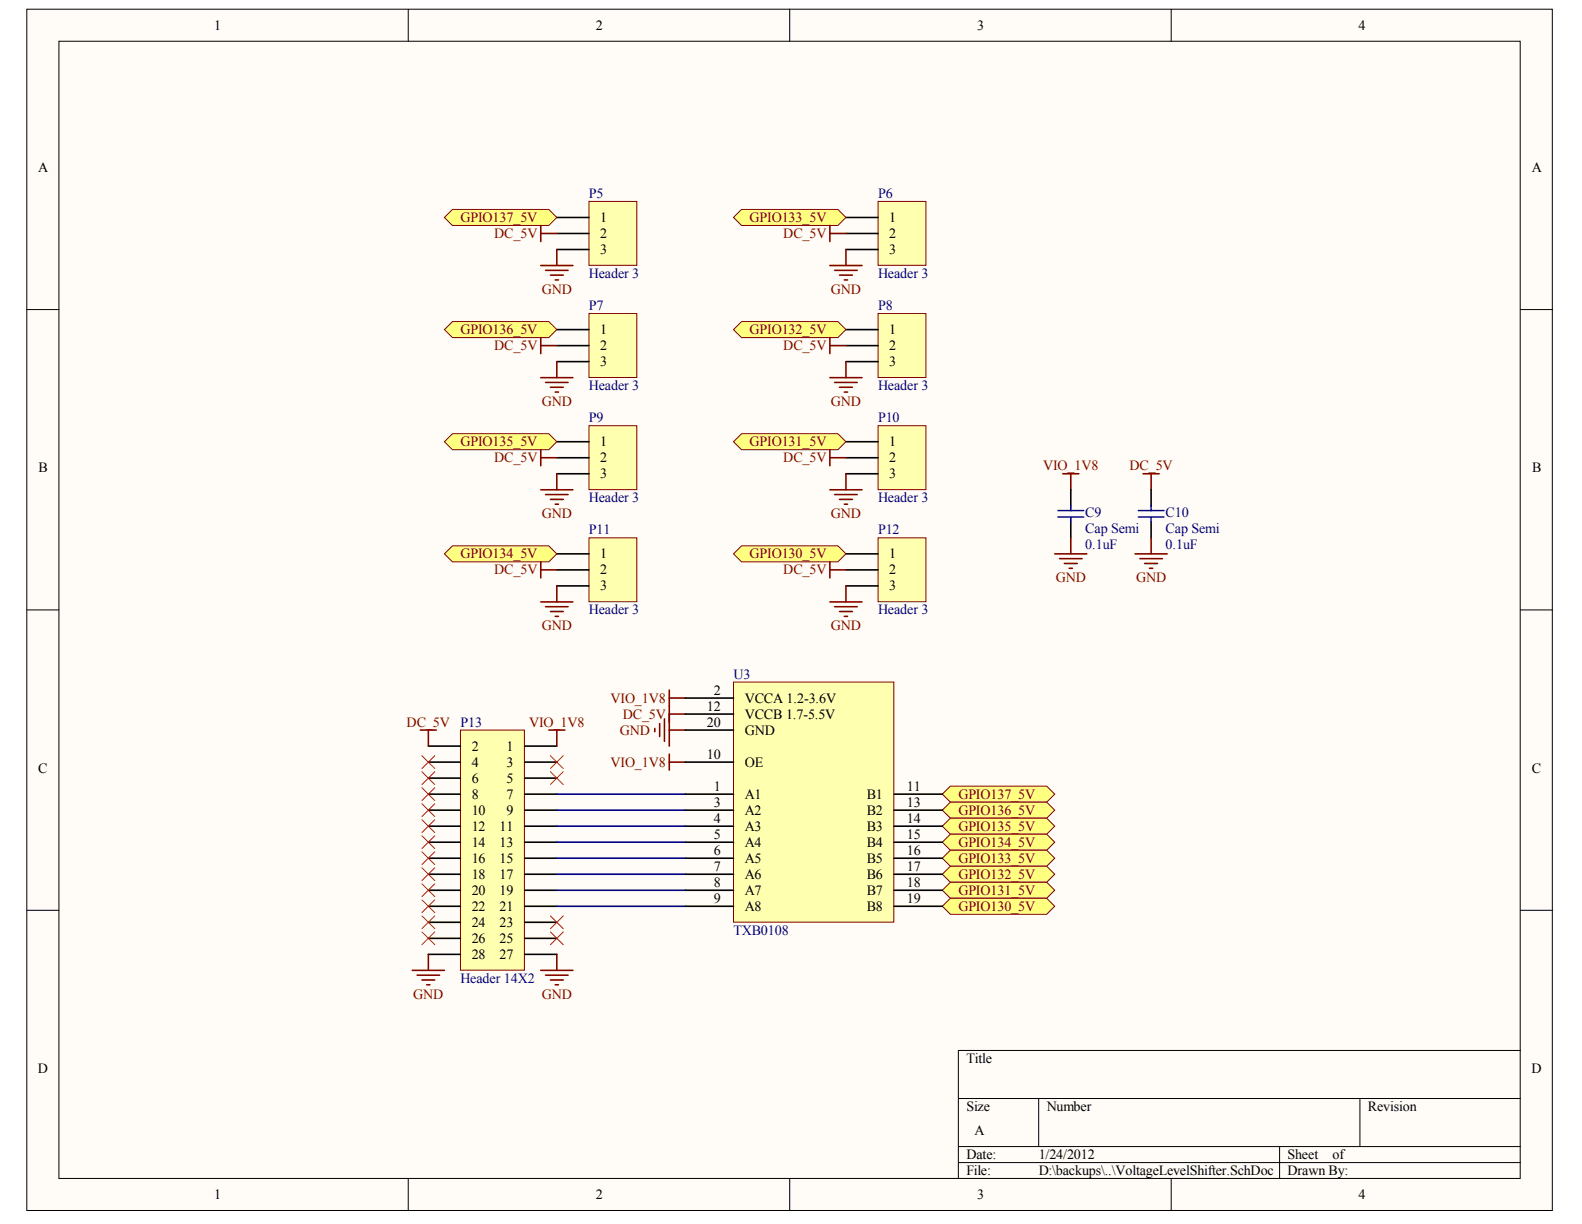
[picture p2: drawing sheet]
<svg xmlns="http://www.w3.org/2000/svg" width="279mm" height="216mm" viewBox="0 0 279 216" stroke-linecap="round" stroke-linejoin="round" font-family="sans-serif">
<defs><g id="words">
<g font-size="2.5">
<text x="37.8" y="5.3">1</text>
<text x="105.1" y="5.3">2</text>
<text x="172.4" y="5.3">3</text>
<text x="239.6" y="5.3">4</text>
<text x="6.7" y="30.3">A</text>
<text x="270.2" y="30.3">A</text>
<text x="105.9" y="39.2">1</text>
<text x="105.9" y="42">2</text>
<text x="156.9" y="39.2">1</text>
<text x="156.9" y="42">2</text>
<text x="105.9" y="44.8">3</text>
<text x="156.9" y="44.8">3</text>
<text x="105.9" y="58.9">1</text>
<text x="156.9" y="58.9">1</text>
<text x="105.9" y="61.8">2</text>
<text x="105.9" y="64.6">3</text>
<text x="156.9" y="61.8">2</text>
<text x="156.9" y="64.6">3</text>
<text x="6.8" y="83.3">B</text>
<text x="105.9" y="78.7">1</text>
<text x="105.9" y="81.5">2</text>
<text x="156.9" y="78.7">1</text>
<text x="156.9" y="81.5">2</text>
<text x="270.2" y="83.3">B</text>
<text x="105.9" y="84.4">3</text>
<text x="156.9" y="84.4">3</text>
<text x="105.9" y="98.5">1</text>
<text x="105.9" y="101.3">2</text>
<text x="156.9" y="98.5">1</text>
<text x="156.9" y="101.3">2</text>
<text x="105.9" y="104.1">3</text>
<text x="156.9" y="104.1">3</text>
<text x="124.7" y="125.3">12</text>
<text x="125.9" y="122.5">2</text>
<text x="131.4" y="123.9">VCCA 1.2-3.6V</text>
<text x="124.7" y="128.2">20</text>
<text x="131.4" y="126.8">VCCB 1.7-5.5V</text>
<text x="131.4" y="129.6">GND</text>
<text x="6.7" y="136.3">C</text>
<text x="83.2" y="132.4">2</text>
<text x="83.2" y="135.2">4</text>
<text x="89.4" y="132.4">1</text>
<text x="89.4" y="135.2">3</text>
<text x="124.7" y="133.8">10</text>
<text x="131.4" y="135.2">OE</text>
<text x="270.2" y="136.3">C</text>
<text x="83.2" y="138.1">6</text>
<text x="83.2" y="140.9">8</text>
<text x="83.2" y="143.7">10</text>
<text x="89.4" y="138.1">5</text>
<text x="89.4" y="140.9">7</text>
<text x="89.4" y="143.7">9</text>
<text x="125.9" y="139.5">1</text>
<text x="125.9" y="142.3">3</text>
<text x="131.4" y="140.9">A1</text>
<text x="131.4" y="143.7">A2</text>
<text x="152.9" y="140.9">B1</text>
<text x="152.9" y="143.7">B2</text>
<text x="160" y="139.5">11</text>
<text x="160" y="142.3">13</text>
<text x="83.2" y="146.5">12</text>
<text x="83.2" y="149.4">14</text>
<text x="88.1" y="146.5">11</text>
<text x="88.1" y="149.4">13</text>
<text x="125.9" y="145.1">4</text>
<text x="125.9" y="147.9">5</text>
<text x="131.4" y="146.5">A3</text>
<text x="131.4" y="149.4">A4</text>
<text x="152.9" y="146.5">B3</text>
<text x="152.9" y="149.4">B4</text>
<text x="160" y="145.1">14</text>
<text x="160" y="147.9">15</text>
<text x="83.2" y="152.2">16</text>
<text x="83.2" y="155">18</text>
<text x="88.1" y="152.2">15</text>
<text x="88.1" y="155">17</text>
<text x="125.9" y="150.8">6</text>
<text x="125.9" y="153.6">7</text>
<text x="131.4" y="152.2">A5</text>
<text x="131.4" y="155">A6</text>
<text x="152.9" y="152.2">B5</text>
<text x="152.9" y="155">B6</text>
<text x="160" y="150.8">16</text>
<text x="160" y="153.6">17</text>
<text x="83.2" y="157.8">20</text>
<text x="83.2" y="160.7">22</text>
<text x="88.1" y="157.8">19</text>
<text x="88.1" y="160.7">21</text>
<text x="125.9" y="156.4">8</text>
<text x="125.9" y="159.2">9</text>
<text x="131.4" y="157.8">A7</text>
<text x="131.4" y="160.7">A8</text>
<text x="152.9" y="157.8">B7</text>
<text x="152.9" y="160.7">B8</text>
<text x="160" y="156.4">18</text>
<text x="160" y="159.2">19</text>
<text x="83.2" y="163.5">24</text>
<text x="83.2" y="166.3">26</text>
<text x="88.1" y="163.5">23</text>
<text x="88.1" y="166.3">25</text>
<text x="83.2" y="169.1">28</text>
<text x="88.1" y="169.1">27</text>
<text x="6.7" y="189.3">D</text>
<text x="170.5" y="187.5">Title</text>
<text x="270.2" y="189.3">D</text>
<text x="170.5" y="196">Size</text>
<text x="184.6" y="196">Number</text>
<text x="241.3" y="196">Revision</text>
<text x="171.9" y="200.2">A</text>
<text x="170.5" y="204.5">Date:</text>
<text x="170.5" y="207.3">File:</text>
<text x="183.2" y="204.5">1/24/2012</text>
<text x="183.2" y="207.3">D:\backups\..\VoltageLevelShifter.SchDoc</text>
<text x="227.1" y="204.5">Sheet</text>
<text x="227.1" y="207.3">Drawn By:</text>
<text x="235" y="204.5">of</text>
<text x="37.8" y="211.5">1</text>
<text x="105.1" y="211.5">2</text>
<text x="172.4" y="211.5">3</text>
<text x="239.6" y="211.5">4</text>
</g>
<g font-size="2.5" fill="#000080">
<text x="103.9" y="34.9">P5</text>
<text x="154.9" y="34.9">P6</text>
<text x="103.9" y="49">Header 3</text>
<text x="154.9" y="49">Header 3</text>
<text x="103.9" y="54.7">P7</text>
<text x="154.9" y="54.7">P8</text>
<text x="103.9" y="68.8">Header 3</text>
<text x="154.9" y="68.8">Header 3</text>
<text x="103.9" y="74.5">P9</text>
<text x="154.9" y="74.5">P10</text>
<text x="103.9" y="88.6">Header 3</text>
<text x="154.9" y="88.6">Header 3</text>
<text x="103.9" y="94.3">P11</text>
<text x="154.9" y="94.3">P12</text>
<text x="191.4" y="91.2">C9</text>
<text x="191.4" y="94">Cap Semi</text>
<text x="205.6" y="91.2">C10</text>
<text x="205.6" y="94">Cap Semi</text>
<text x="191.4" y="96.8">0.1uF</text>
<text x="205.6" y="96.8">0.1uF</text>
<text x="103.9" y="108.4">Header 3</text>
<text x="154.9" y="108.4">Header 3</text>
<text x="129.4" y="119.7">U3</text>
<text x="81.2" y="128.2">P13</text>
<text x="129.4" y="164.9">TXB0108</text>
<text x="81.2" y="173.4">Header 14X2</text>
</g>
<g font-size="2.5" fill="#800000">
<text x="81.2" y="39.2">GPIO137_5V</text>
<text x="87.2" y="42">DC_5V</text>
<text x="132.2" y="39.2">GPIO133_5V</text>
<text x="138.2" y="42">DC_5V</text>
<text x="95.6" y="51.9">GND</text>
<text x="146.6" y="51.9">GND</text>
<text x="81.2" y="58.9">GPIO136_5V</text>
<text x="132.2" y="58.9">GPIO132_5V</text>
<text x="87.2" y="61.8">DC_5V</text>
<text x="138.2" y="61.8">DC_5V</text>
<text x="95.6" y="71.7">GND</text>
<text x="146.6" y="71.7">GND</text>
<text x="81.2" y="78.7">GPIO135_5V</text>
<text x="87.2" y="81.5">DC_5V</text>
<text x="132.2" y="78.7">GPIO131_5V</text>
<text x="138.2" y="81.5">DC_5V</text>
<text x="184" y="83">VIO_1V8</text>
<text x="199.2" y="83">DC_5V</text>
<text x="95.6" y="91.4">GND</text>
<text x="146.6" y="91.4">GND</text>
<text x="81.2" y="98.5">GPIO134_5V</text>
<text x="87.2" y="101.3">DC_5V</text>
<text x="132.2" y="98.5">GPIO130_5V</text>
<text x="138.2" y="101.3">DC_5V</text>
<text x="186.2" y="102.7">GND</text>
<text x="200.4" y="102.7">GND</text>
<text x="95.6" y="111.2">GND</text>
<text x="146.6" y="111.2">GND</text>
<text x="107.7" y="123.9">VIO_1V8</text>
<text x="71.7" y="128.2">DC_5V</text>
<text x="93.3" y="128.2">VIO_1V8</text>
<text x="109.3" y="129.6">GND</text>
<text x="109.8" y="126.8">DC_5V</text>
<text x="107.7" y="135.2">VIO_1V8</text>
<text x="169" y="140.9">GPIO137_5V</text>
<text x="169" y="143.7">GPIO136_5V</text>
<text x="169" y="146.5">GPIO135_5V</text>
<text x="169" y="149.4">GPIO134_5V</text>
<text x="169" y="152.2">GPIO133_5V</text>
<text x="169" y="155">GPIO132_5V</text>
<text x="169" y="157.8">GPIO131_5V</text>
<text x="169" y="160.7">GPIO130_5V</text>
<text x="72.9" y="176.2">GND</text>
<text x="95.6" y="176.2">GND</text>
</g>
</g></defs>
<g fill="#fffcf8" stroke="#000" stroke-width=".18">
<path d="M4.7 1.6h269.1v211.9h-269.1z"/>
<path d="M10.4 7.3h257.7v200.6h-257.7z"/>
</g>
<g fill="none" stroke="#000" stroke-width=".18">
<path d="M72 1.6v5.7M139.3 1.6v5.7M206.6 1.6v5.7M4.7 54.6h5.7M268.2 54.6h5.7M4.7 107.6h5.7M268.2 107.6h5.7M4.7 160.6h5.7M268.2 160.6h5.7M169 193.8h99.2M183.2 193.8v8.4M239.9 193.8v8.4"/>
<path d="M268.2 185.3h-99.2v22.6M72 207.9v5.6M139.3 207.9v5.6M169 202.2h99.2M169 205.1h99.2M206.6 207.9v5.6M225.7 202.2v5.7"/>
</g>
<g fill="none" stroke="#800000" stroke-width=".28">
<path d="M186 97.7h5.7M186.9 98.5h4M187.5 83.6h2.8M187.7 99.4h2.3M188.9 83.6v2.8M188.9 94.9v2.8M200.2 97.7h5.7M201.1 98.5h3.9M201.6 83.6h2.9M201.9 99.4h2.3M203 83.6v2.8M203 94.9v2.8"/>
<path d="M188.6 100.2h.6M202.8 100.2h.5M115.5 128.5v.6M116.4 127.6v2.3M117.2 126.8v4M118.1 121.7v9.9M118.1 133v2.8M118.1 126h2.8M118.1 123.1h2.8M118.1 128.8h2.8M118.1 134.4h2.8"/>
</g>
<path d="M188.9 86.4v2.8M188.9 92v2.9M203 86.4v2.8M203 92v2.9" fill="none" stroke="#000" stroke-width=".28"/>
<path d="M186.6 90.1h4.5M186.6 91.2h4.5M188.9 89.2v.9M188.9 91.2v.8M200.8 90.1h4.5M200.8 91.2h4.5M203 89.2v.9M203 91.2v.8" fill="none" stroke="#00f" stroke-width=".28"/>
<g fill="#ffff80" stroke="#800000" stroke-width=".18">
<path d="M166.2 140.1l1.4-1.4h17l1.4 1.4-1.4 1.4h-17z" fill-rule="evenodd"/>
<path d="M166.2 142.9l1.4-1.4h17l1.4 1.4-1.4 1.4h-17z" fill-rule="evenodd"/>
<path d="M166.2 145.7l1.4-1.4h17l1.4 1.4-1.4 1.4h-17z" fill-rule="evenodd"/>
<path d="M166.2 148.6l1.4-1.5h17l1.4 1.5-1.4 1.4h-17z" fill-rule="evenodd"/>
<path d="M166.2 151.4l1.4-1.4h17l1.4 1.4-1.4 1.4h-17z" fill-rule="evenodd"/>
<path d="M166.2 154.2l1.4-1.4h17l1.4 1.4-1.4 1.4h-17z" fill-rule="evenodd"/>
<path d="M166.2 157l1.4-1.4h17l1.4 1.4-1.4 1.4h-17z" fill-rule="evenodd"/>
<path d="M166.2 159.9l1.4-1.5h17l1.4 1.5-1.4 1.4h-17z" fill-rule="evenodd"/>
</g>
<path d="M103.9 35.5h8.4v11.3h-8.4z" fill="#ffffb0" stroke="#800000" stroke-width=".18"/>
<path d="M98.2 38.4h5.7M98.2 41.2h5.7M98.2 44h5.7" fill="none" stroke="#000" stroke-width=".28"/>
<path d="M103.9 55.3h8.4v11.3h-8.4z" fill="#ffffb0" stroke="#800000" stroke-width=".18"/>
<path d="M98.2 58.1h5.7M98.2 61h5.7M98.2 63.8h5.7" fill="none" stroke="#000" stroke-width=".28"/>
<path d="M103.9 75.1h8.4v11.3h-8.4z" fill="#ffffb0" stroke="#800000" stroke-width=".18"/>
<path d="M98.2 77.9h5.7M98.2 80.7h5.7M98.2 83.6h5.7" fill="none" stroke="#000" stroke-width=".28"/>
<path d="M103.9 94.9h8.4v11.2h-8.4z" fill="#ffffb0" stroke="#800000" stroke-width=".18"/>
<path d="M98.2 97.7h5.7M98.2 100.5h5.7M98.2 103.3h5.7" fill="none" stroke="#000" stroke-width=".28"/>
<path d="M154.9 35.5h8.4v11.3h-8.4z" fill="#ffffb0" stroke="#800000" stroke-width=".18"/>
<path d="M149.2 38.4h5.7M149.2 41.2h5.7M149.2 44h5.7" fill="none" stroke="#000" stroke-width=".28"/>
<path d="M154.9 55.3h8.4v11.3h-8.4z" fill="#ffffb0" stroke="#800000" stroke-width=".18"/>
<path d="M149.2 58.1h5.7M149.2 61h5.7M149.2 63.8h5.7" fill="none" stroke="#000" stroke-width=".28"/>
<path d="M154.9 75.1h8.4v11.3h-8.4z" fill="#ffffb0" stroke="#800000" stroke-width=".18"/>
<path d="M149.2 77.9h5.7M149.2 80.7h5.7M149.2 83.6h5.7" fill="none" stroke="#000" stroke-width=".28"/>
<path d="M154.9 94.9h8.4v11.2h-8.4z" fill="#ffffb0" stroke="#800000" stroke-width=".18"/>
<path d="M149.2 97.7h5.7M149.2 100.5h5.7M149.2 103.3h5.7" fill="none" stroke="#000" stroke-width=".28"/>
<path d="M81.2 128.8h11.3v42.3h-11.3z" fill="#ffffb0" stroke="#800000" stroke-width=".18"/>
<g fill="none" stroke="#000" stroke-width=".28">
<path d="M75.6 131.6h5.6M75.6 134.4h5.6M75.6 137.3h5.6M92.6 131.6h5.6M92.6 134.4h5.6M92.6 137.3h5.6M75.6 140.1h5.6M75.6 142.9h5.6M75.6 145.7h5.6M75.6 148.6h5.6M75.6 151.4h5.6M75.6 154.2h5.6"/>
<path d="M75.6 157h5.6M75.6 159.9h5.6M92.6 140.1h5.6M92.6 142.9h5.6M92.6 145.7h5.6M92.6 148.6h5.6M92.6 151.4h5.6M92.6 154.2h5.6M92.6 157h5.6M92.6 159.9h5.6M75.6 162.7h5.6M75.6 165.5h5.6"/>
<path d="M75.6 168.3h5.6M92.6 162.7h5.6M92.6 165.5h5.6M92.6 168.3h5.6"/>
</g>
<g fill="none" stroke="#f00" stroke-width=".18">
<path d="M74.4 138.9l2.3 2.3M74.4 136.1l2.3 2.3M74.4 133.3l2.3 2.3M76.7 138.9l-2.3 2.3M76.7 136.1l-2.3 2.3M76.7 133.3l-2.3 2.3M97.1 133.3l2.3 2.3M97.1 136.1l2.3 2.3M99.4 133.3l-2.3 2.3M99.4 136.1l-2.3 2.3M74.4 141.8l2.3 2.2M74.4 158.7l2.3 2.3"/>
<path d="M74.4 155.9l2.3 2.3M74.4 153.1l2.3 2.2M74.4 150.3l2.3 2.2M74.4 144.6l2.3 2.3M74.4 147.4l2.3 2.3M76.7 158.7l-2.3 2.3M76.7 155.9l-2.3 2.3M76.7 153.1l-2.3 2.2M76.7 150.3l-2.3 2.2M76.7 144.6l-2.3 2.3M76.7 147.4l-2.3 2.3M76.7 141.8l-2.3 2.2"/>
<path d="M74.4 164.4l2.3 2.2M74.4 161.6l2.3 2.2M76.7 164.4l-2.3 2.2M76.7 161.6l-2.3 2.2M97.1 161.6l2.3 2.2M97.1 164.4l2.3 2.2M99.4 161.6l-2.3 2.2M99.4 164.4l-2.3 2.2"/>
</g>
<path d="M96.8 128.8h2.8M98.2 128.8v2.8M72.7 171.2h5.7M73.6 172h3.9M74.4 172.9h2.3M75.3 173.7h.5M75.6 168.3v2.9M95.4 171.2h5.7M96.2 172h4M97.1 172.9h2.3M97.9 173.7h.6M98.2 168.3v2.9" fill="none" stroke="#800000" stroke-width=".28"/>
<g fill="#ffff80" stroke="#800000" stroke-width=".18">
<path d="M78.4 38.4l1.4-1.5h17l1.4 1.5-1.4 1.4h-17z" fill-rule="evenodd"/>
<path d="M78.4 58.1l1.4-1.4h17l1.4 1.4-1.4 1.4h-17z" fill-rule="evenodd"/>
<path d="M78.4 77.9l1.4-1.4h17l1.4 1.4-1.4 1.4h-17z" fill-rule="evenodd"/>
<path d="M78.4 97.7l1.4-1.4h17l1.4 1.4-1.4 1.4h-17z" fill-rule="evenodd"/>
<path d="M129.4 38.4l1.4-1.5h17l1.4 1.5-1.4 1.4h-17z" fill-rule="evenodd"/>
<path d="M129.4 58.1l1.4-1.4h17l1.4 1.4-1.4 1.4h-17z" fill-rule="evenodd"/>
<path d="M129.4 77.9l1.4-1.4h17l1.4 1.4-1.4 1.4h-17z" fill-rule="evenodd"/>
<path d="M129.4 97.7l1.4-1.4h17l1.4 1.4-1.4 1.4h-17z" fill-rule="evenodd"/>
</g>
<g fill="none" stroke="#800000" stroke-width=".28">
<path d="M95.4 39.8v2.8M146.4 39.8v2.8M95.4 59.5v2.9M95.4 41.2h2.8M95.4 46.8h5.7M96.2 47.7h4M97.1 48.5h2.3M97.9 49.4h.6M98.2 44v2.8M146.4 41.2h2.8M146.4 59.5v2.9M146.4 46.8h5.6"/>
<path d="M147.2 47.7h4M148.1 48.5h2.2M148.9 49.4h.6M149.2 44v2.8M95.4 79.3v2.9M95.4 61h2.8M95.4 66.6h5.7M96.2 67.5h4M97.1 68.3h2.3M97.9 69.2h.6M98.2 63.8v2.8M146.4 61h2.8"/>
<path d="M146.4 79.3v2.9M146.4 66.6h5.6M147.2 67.5h4M148.1 68.3h2.2M148.9 69.2h.6M149.2 63.8v2.8M95.4 99.1v2.8M95.4 80.7h2.8M95.4 86.4h5.7M96.2 87.2h4M97.1 88.1h2.3M97.9 88.9h.6"/>
<path d="M98.2 83.6v2.8M146.4 80.7h2.8M146.4 99.1v2.8M146.4 86.4h5.6M147.2 87.2h4M148.1 88.1h2.2M148.9 88.9h.6M149.2 83.6v2.8M95.4 100.5h2.8M95.4 106.2h5.7M96.2 107h4M97.1 107.9h2.3"/>
<path d="M97.9 108.7h.6M98.2 103.3v2.9M146.4 100.5h2.8M146.4 106.2h5.6M147.2 107h4M148.1 107.9h2.2M148.9 108.7h.6M149.2 103.3v2.9M74.1 128.8h2.9M75.6 128.8v2.8"/>
</g>
<path d="M98.2 140.1h22.7M98.2 142.9h22.7M98.2 145.7h22.7M98.2 148.6h22.7M98.2 151.4h22.7M98.2 154.2h22.7M98.2 159.9h22.7M98.2 157h22.7" fill="none" stroke="#000080" stroke-width=".28"/>
<path d="M129.4 120.3h28.3v42.4h-28.3z" fill="#ffffb0" stroke="#800000" stroke-width=".18"/>
<g fill="none" stroke="#000" stroke-width=".28">
<path d="M120.9 123.1h8.5M120.9 134.4h8.5M120.9 126h8.5M120.9 128.8h8.5M120.9 140.1h8.5M120.9 142.9h8.5M120.9 145.7h8.5M120.9 148.6h8.5M120.9 151.4h8.5M120.9 154.2h8.5M120.9 157h8.5M120.9 159.9h8.5"/>
<path d="M157.7 140.1h8.5M157.7 142.9h8.5M157.7 145.7h8.5M157.7 148.6h8.5M157.7 151.4h8.5M157.7 154.2h8.5M157.7 157h8.5M157.7 159.9h8.5"/>
</g>
<use href="#words"/>
</svg>
